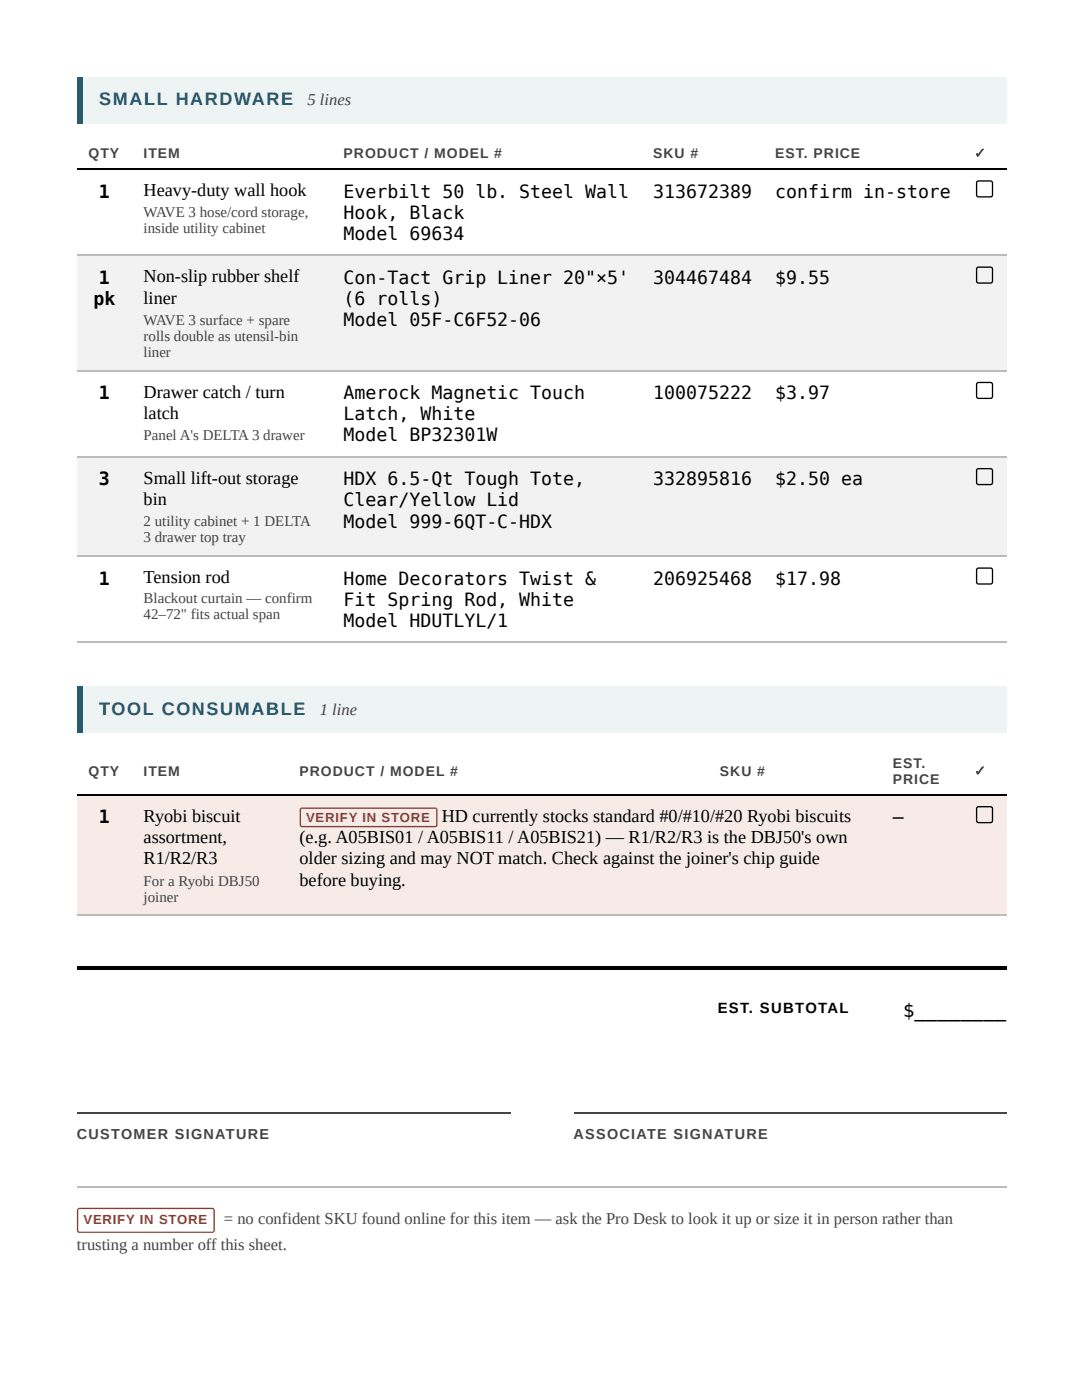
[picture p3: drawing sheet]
<svg xmlns="http://www.w3.org/2000/svg" width="216mm" height="279mm" viewBox="0 0 216 279" stroke-linecap="round" stroke-linejoin="round" font-family="sans-serif">
<defs><g id="words">
<text font-size="3.8" x="180.2" y="202.9">$________</text>
<g font-size="3.6" fill="#1e5b74">
<text x="19.8" y="20.9">SMALL HARDWARE</text>
<text x="19.8" y="142.6">TOOL CONSUMABLE</text>
</g>
<g font-size="3.6">
<text x="19.7" y="39.4">1</text>
<text x="28.7" y="39.2">Heavy-duty wall hook</text>
<text x="68.6" y="39.4">Everbilt 50 lb. Steel Wall</text>
<text x="130.3" y="39.4">313672389</text>
<text x="154.7" y="39.4">confirm in-store</text>
<text x="68.6" y="43.7">Hook, Black</text>
<text x="68.6" y="47.9">Model 69634</text>
<text x="19.7" y="56.6">1</text>
<text x="28.7" y="56.4">Non-slip rubber shelf</text>
<text x="68.6" y="56.6">Con-Tact Grip Liner 20&quot;×5'</text>
<text x="130.3" y="56.6">304467484</text>
<text x="154.7" y="56.6">$9.55</text>
<text x="18.6" y="60.9">pk</text>
<text x="28.7" y="60.6">liner</text>
<text x="68.6" y="60.9">(6 rolls)</text>
<text x="68.6" y="65.1">Model 05F-C6F52-06</text>
<text x="19.7" y="79.6">1</text>
<text x="28.7" y="79.4">Drawer catch / turn</text>
<text x="28.7" y="83.6">latch</text>
<text x="68.6" y="79.6">Amerock Magnetic Touch</text>
<text x="68.6" y="83.9">Latch, White</text>
<text x="130.3" y="79.6">100075222</text>
<text x="154.7" y="79.6">$3.97</text>
<text x="68.6" y="88.1">Model BP32301W</text>
<text x="19.7" y="96.8">3</text>
<text x="28.7" y="96.6">Small lift-out storage</text>
<text x="28.7" y="100.8">bin</text>
<text x="68.6" y="96.8">HDX 6.5-Qt Tough Tote,</text>
<text x="68.6" y="101.1">Clear/Yellow Lid</text>
<text x="130.3" y="96.8">332895816</text>
<text x="154.7" y="96.8">$2.50 ea</text>
<text x="68.6" y="105.3">Model 999-6QT-C-HDX</text>
<text x="19.7" y="116.7">1</text>
<text x="28.7" y="116.4">Tension rod</text>
<text x="68.6" y="116.7">Home Decorators Twist &amp;</text>
<text x="130.3" y="116.7">206925468</text>
<text x="154.7" y="116.7">$17.98</text>
<text x="68.6" y="120.9">Fit Spring Rod, White</text>
<text x="68.6" y="125.1">Model HDUTLYL/1</text>
<text x="19.7" y="164.3">1</text>
<text x="28.7" y="164">Ryobi biscuit</text>
<text x="88.1" y="164">HD currently stocks standard #0/#10/#20 Ryobi biscuits</text>
<text x="178.2" y="164.3">—</text>
<text x="28.7" y="168.3">assortment,</text>
<text x="28.7" y="172.5">R1/R2/R3</text>
<text x="59.8" y="168.3">(e.g. A05BIS01 / A05BIS11 / A05BIS21) — R1/R2/R3 is the DBJ50's own</text>
<text x="59.8" y="172.5">older sizing and may NOT match. Check against the joiner's chip guide</text>
<text x="59.8" y="176.7">before buying.</text>
</g>
<g font-size="3.3" fill="#444">
<text x="61.4" y="20.9">5 lines</text>
<text x="63.8" y="142.6">1 line</text>
<text x="44.7" y="244.2">= no confident SKU found online for this item — ask the Pro Desk to look it up or size it in person rather than</text>
<text x="15.3" y="249.5">t</text>
<text x="16.3" y="249.5">rusting a number off this sheet.</text>
</g>
<g font-size="3" fill="#444">
<text x="28.7" y="43.4">WAVE 3 hose/cord storage,</text>
<text x="28.7" y="46.6">inside utility cabinet</text>
<text x="28.7" y="64.8">WAVE 3 surface + spare</text>
<text x="28.7" y="68">rolls double as utensil-bin</text>
<text x="28.7" y="71.2">liner</text>
<text x="28.7" y="87.8">Panel A's DELTA 3 drawer</text>
<text x="28.7" y="105">2 utility cabinet + 1 DELTA</text>
<text x="28.7" y="108.2">3 drawer top tray</text>
<text x="28.7" y="120.4">Blackout curtain — confirm</text>
<text x="28.7" y="123.6">42–72&quot; fits actual span</text>
<text x="28.7" y="176.7">For a Ryobi DBJ50</text>
<text x="28.7" y="179.9">joiner</text>
</g>
<text font-size="3" x="143.2" y="202.1">EST. SUBTOTAL</text>
<g font-size="2.9" fill="#444">
<text x="15.3" y="227.3">CUSTOMER SIGNATURE</text>
<text x="114.4" y="227.3">ASSOCIATE SIGNATURE</text>
</g>
<g font-size="2.8" fill="#444">
<text x="17.7" y="31.5">QTY</text>
<text x="28.7" y="31.5">ITEM</text>
<text x="68.6" y="31.5">PRODUCT / MODEL #</text>
<text x="130.3" y="31.5">SKU #</text>
<text x="154.7" y="31.5">EST. PRICE</text>
<text x="194.4" y="31.5">✓</text>
<text x="17.7" y="154.8">QTY</text>
<text x="28.7" y="154.8">ITEM</text>
<text x="59.8" y="154.8">PRODUCT / MODEL #</text>
<text x="143.7" y="154.8">SKU #</text>
<text x="178.2" y="153.2">EST.</text>
<text x="194.4" y="154.8">✓</text>
<text x="178.2" y="156.4">PRICE</text>
</g>
<g font-size="2.6" fill="#a23b2e">
<text x="61.1" y="164">VERIFY IN STORE</text>
<text x="16.7" y="244.2">VERIFY IN STORE</text>
</g>
</g></defs>
<path d="M15.3 15.3h185.5v9.3h-185.5z" fill="#eef3f4"/>
<path d="M15.3 15.3h1.1v9.3h-1.1z" fill="#1e5b74"/>
<g fill="#f2f2f2">
<path d="M15.3 51.1h11.2v22.7h-11.2z"/>
<path d="M26.5 51.1h39.6v22.7h-39.6z"/>
<path d="M66.1 51.1h62v22.7h-62z"/>
<path d="M128.1 51.1h24.3v22.7h-24.3z"/>
<path d="M152.4 51.1h39.7v22.7h-39.7z"/>
<path d="M192.1 51.1h8.7v22.7h-8.7z"/>
<path d="M15.3 91h11.2v19.9h-11.2z"/>
<path d="M26.5 91h39.6v19.9h-39.6z"/>
<path d="M66.1 91h62v19.9h-62z"/>
<path d="M128.1 91h24.3v19.9h-24.3z"/>
<path d="M152.4 91h39.7v19.9h-39.7z"/>
<path d="M192.1 91h8.7v19.9h-8.7z"/>
</g>
<path d="M15.3 33.7h185.5" fill="none" stroke="#000" stroke-width=".26"/>
<path d="M15.3 50.9h185.5M15.3 74h185.5M15.3 91.1h185.5M15.3 111h185.5M15.3 128.2h185.5" fill="none" stroke="#bbb" stroke-width=".26"/>
<path d="M15.3 137.1h185.5v9.2h-185.5z" fill="#eef3f4"/>
<path d="M15.3 137.1h1.1v9.2h-1.1z" fill="#1e5b74"/>
<g fill="#f7ebe8">
<path d="M15.3 158.8h11.2v23.8h-11.2z"/>
<path d="M26.5 158.8h30.9v23.8h-30.9z"/>
<path d="M57.4 158.8h118.5v23.8h-118.5z"/>
<path d="M175.9 158.8h16.2v23.8h-16.2z"/>
<path d="M192.1 158.8h8.7v23.8h-8.7z"/>
</g>
<path d="M195 36.2l.3-.1h2.3l.3 .1 .1 .3v2.4l-.1 .3-.3 .1h-2.3l-.3-.1-.1-.3v-2.4zM195 53.4l.3-.1h2.3l.3 .1 .1 .3v2.4l-.1 .3-.3 .1h-2.3l-.3-.1-.1-.3v-2.4zM195 76.4l.3-.1h2.3l.3 .1 .1 .3v2.4l-.1 .3-.3 .1h-2.3l-.3-.1-.1-.3v-2.4zM195 93.6l.3-.1h2.3l.3 .1 .1 .3v2.4l-.1 .3-.3 .1h-2.3l-.3-.1-.1-.3v-2.4zM195 113.5l.3-.1h2.3l.3 .1 .1 .3v2.4l-.1 .2-.3 .1h-2.3l-.3-.1-.1-.2v-2.4zM15.3 158.6h185.5M195 161.1l.3-.1h2.3l.3 .1 .1 .3v2.4l-.1 .3-.3 .1h-2.3l-.3-.1-.1-.3v-2.4z" fill="none" stroke="#000" stroke-width=".26"/>
<path d="M15.3 182.7h185.5M15.3 236.9h185.5" fill="none" stroke="#bbb" stroke-width=".26"/>
<path d="M15.3 192.9h185.5v.8h-185.5z" fill="#000"/>
<path d="M60 161.4l.3-.1h26.6l.3 .4v2.9l-.4 .4h-26.6l-.3-.4v-2.9zM15.6 241.3l.3-.1h26.5l.3 .4v4l-.4 .3h-26.5l-.3-.4v-3.9z" fill="none" stroke="#a23b2e" stroke-width=".26"/>
<path d="M15.3 222.1h86.6M114.6 222.1h86.2" fill="none" stroke="#444" stroke-width=".26"/>
<use href="#words"/>
</svg>
